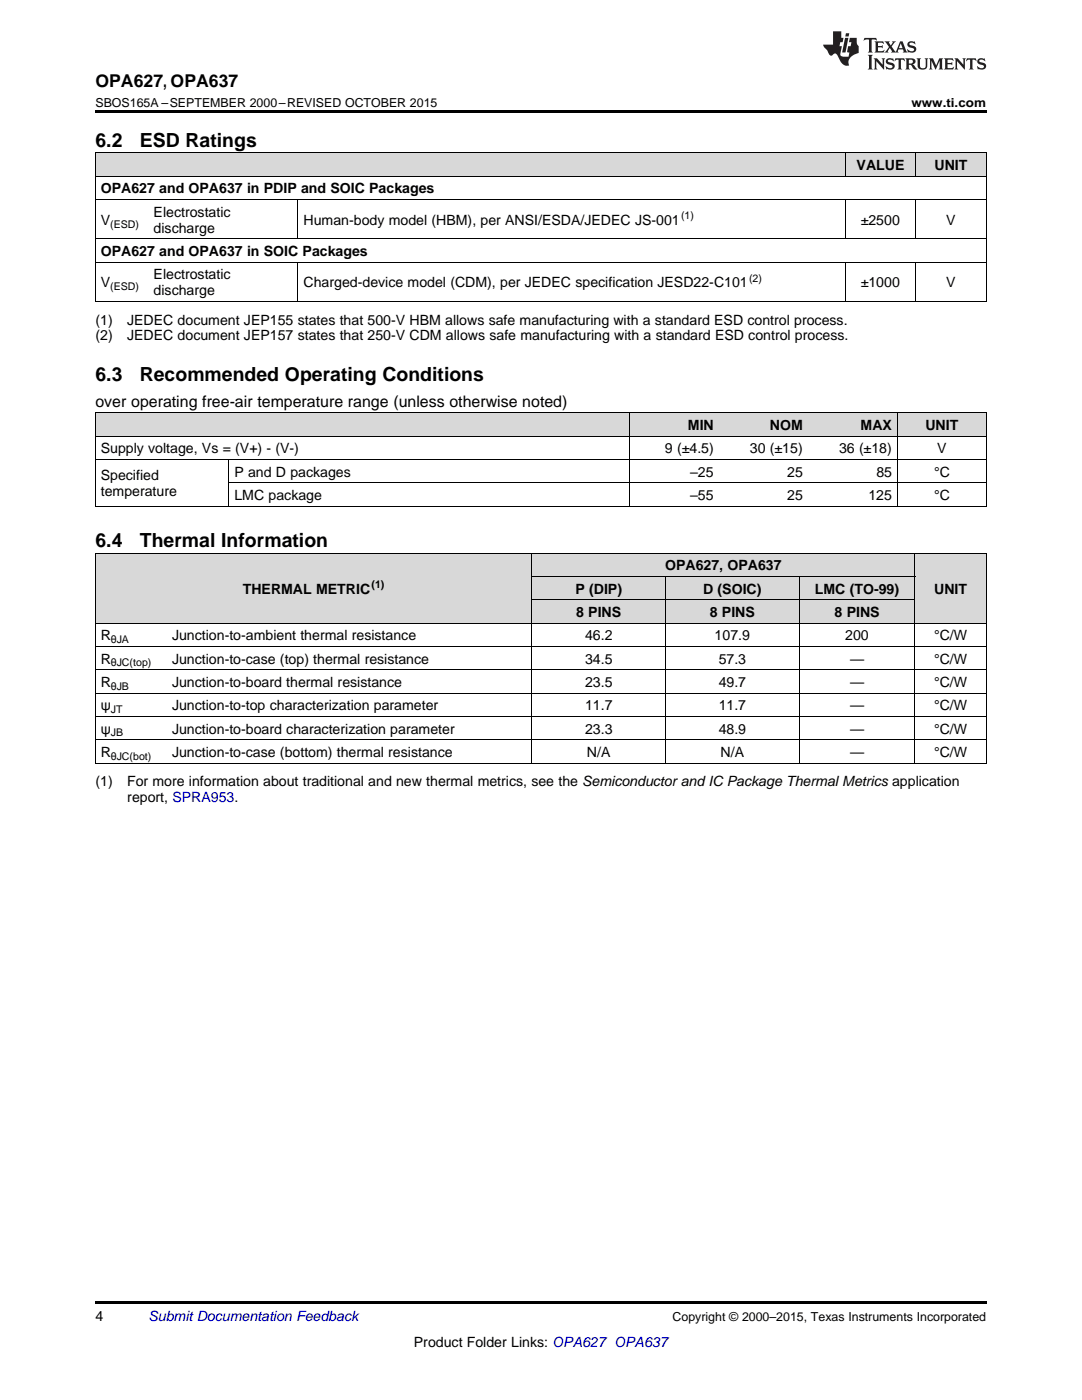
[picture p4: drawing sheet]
<svg xmlns="http://www.w3.org/2000/svg" width="216mm" height="279mm" viewBox="0 0 216 279" stroke-linecap="round" stroke-linejoin="round" font-family="sans-serif">
<defs><g id="words">
<g font-size="3.9">
<text x="19" y="29.3">6.2</text>
<text x="27.9" y="29.3">ESD Ratings</text>
<text x="19" y="76">6.3</text>
<text x="27.9" y="76">Recommended Operating Conditions</text>
<text x="19" y="109.1">6.4</text>
<text x="27.9" y="109.1">Thermal Information</text>
</g>
<text font-size="3.5" x="19" y="17.3">OPA627, OPA637</text>
<text font-size="3.2" x="19" y="81.2">over operating free-air temperature range (unless otherwise noted)</text>
<g font-size="2.8">
<text x="170.9" y="33.9">VALUE</text>
<text x="186.5" y="33.9">UNIT</text>
<text x="20.1" y="38.6">OPA627 and OPA637 in PDIP and SOIC Packages</text>
<text x="20.1" y="44.8">V</text>
<text x="30.7" y="43.3">Electrostatic</text>
<text x="30.7" y="46.4">discharge</text>
<text x="60.6" y="44.8">Human-body model (HBM), per ANSI/ESDA/JEDEC JS-001</text>
<text x="171.8" y="44.8">±2500</text>
<text x="188.8" y="44.8">V</text>
<text x="20.1" y="51.1">OPA627 and OPA637 in SOIC Packages</text>
<text x="20.1" y="57.3">V</text>
<text x="30.7" y="55.7">Electrostatic</text>
<text x="30.7" y="58.9">discharge</text>
<text x="60.6" y="57.3">Charged-device model (CDM), per JEDEC specification JESD22-C101</text>
<text x="171.8" y="57.3">±1000</text>
<text x="188.8" y="57.3">V</text>
<text x="19" y="64.8">(1)</text>
<text x="25.4" y="64.8">JEDEC document JEP155 states that 500-V HBM allows safe manufacturing with a standard ESD control process.</text>
<text x="19" y="67.9">(2)</text>
<text x="25.4" y="67.9">JEDEC document JEP157 states that 250-V CDM allows safe manufacturing with a standard ESD control process.</text>
<text x="137.3" y="85.8">MIN</text>
<text x="153.6" y="85.8">NOM</text>
<text x="171.7" y="85.8">MAX</text>
<text x="184.6" y="85.8">UNIT</text>
<text x="20.1" y="90.5">Supply voltage, Vs = (V+) - (V-)</text>
<text x="20.1" y="95.9">Specified</text>
<text x="46.8" y="95.1">P and D packages</text>
<text x="132.7" y="90.5">9 (±4.5)</text>
<text x="137.7" y="95.1">–25</text>
<text x="149.6" y="90.5">30 (±15)</text>
<text x="157.1" y="95.1">25</text>
<text x="167.4" y="90.5">36 (±18)</text>
<text x="174.9" y="95.1">85</text>
<text x="186.4" y="95.1">°C</text>
<text x="187" y="90.5">V</text>
<text x="20.1" y="99.1">temperature</text>
<text x="46.8" y="99.8">LMC package</text>
<text x="137.7" y="99.8">–55</text>
<text x="157.1" y="99.8">25</text>
<text x="173.3" y="99.8">125</text>
<text x="186.4" y="99.8">°C</text>
<text x="132.7" y="113.8">OPA627, OPA637</text>
<text x="48.4" y="118.5">THERMAL METRIC</text>
<text x="114.8" y="118.5">P (DIP)</text>
<text x="140.3" y="118.5">D (SOIC)</text>
<text x="162.6" y="118.5">LMC (TO-99)</text>
<text x="186.4" y="118.5">UNIT</text>
<text x="115" y="123.1">8 PINS</text>
<text x="141.6" y="123.1">8 PINS</text>
<text x="166.5" y="123.1">8 PINS</text>
<text x="20.1" y="127.8">R</text>
<text x="34.3" y="127.8">Junction-to-ambient thermal resistance</text>
<text x="116.7" y="127.8">46.2</text>
<text x="142.6" y="127.8">107.9</text>
<text x="168.7" y="127.8">200</text>
<text x="186.4" y="127.8">°C/W</text>
<text x="20.1" y="132.4">R</text>
<text x="20.1" y="137.1">R</text>
<text x="34.3" y="132.4">Junction-to-case (top) thermal resistance</text>
<text x="34.3" y="137.1">Junction-to-board thermal resistance</text>
<text x="116.7" y="132.4">34.5</text>
<text x="116.7" y="137.1">23.5</text>
<text x="143.4" y="132.4">57.3</text>
<text x="143.4" y="137.1">49.7</text>
<text x="169.6" y="132.4">—</text>
<text x="169.6" y="137.1">—</text>
<text x="186.4" y="132.4">°C/W</text>
<text x="186.4" y="137.1">°C/W</text>
<text x="20.1" y="141.7">ψ</text>
<text x="34.3" y="141.7">Junction-to-top characterization parameter</text>
<text x="116.7" y="141.7">11.7</text>
<text x="143.4" y="141.7">11.7</text>
<text x="169.6" y="141.7">—</text>
<text x="186.4" y="141.7">°C/W</text>
<text x="20.1" y="146.4">ψ</text>
<text x="34.3" y="146.4">Junction-to-board characterization parameter</text>
<text x="116.7" y="146.4">23.3</text>
<text x="143.4" y="146.4">48.9</text>
<text x="169.6" y="146.4">—</text>
<text x="186.4" y="146.4">°C/W</text>
<text x="20.1" y="151.1">R</text>
<text x="34.3" y="151.1">Junction-to-case (bottom) thermal resistance</text>
<text x="117.1" y="151.1">N/A</text>
<text x="143.8" y="151.1">N/A</text>
<text x="169.6" y="151.1">—</text>
<text x="186.4" y="151.1">°C/W</text>
<text x="19" y="156.9">(1)</text>
<text x="25.4" y="156.9">For more information about traditional and new thermal metrics, see the Semiconductor and IC Package Thermal Metrics application</text>
<text x="25.4" y="160.1">report, SPRA953.</text>
<text x="19" y="263.6">4</text>
<text x="82.6" y="268.9">Product Folder Links: OPA627 OPA637</text>
</g>
<text font-size="2.8" fill="#0000c8" x="29.6" y="263.6">Submit Documentation Feedback</text>
<g font-size="2.5">
<text x="19" y="21.4">SBOS165A –SEPTEMBER 2000–REVISED OCTOBER 2015</text>
<text x="181.9" y="21.4">www.ti.com</text>
<text x="134.2" y="263.6">Copyright © 2000–2015, Texas Instruments Incorporated</text>
</g>
<g font-size="2.1">
<text x="22" y="45.4">(ESD)</text>
<text x="135.9" y="43.7">(1)</text>
<text x="22" y="57.9">(ESD)</text>
<text x="149.5" y="56.2">(2)</text>
<text x="74.1" y="117.3">(1)</text>
<text x="22.1" y="128.3">θJA</text>
<text x="22.1" y="133">θJC(top)</text>
<text x="22.1" y="137.7">θJB</text>
<text x="22.1" y="142.3">JT</text>
<text x="22.1" y="147">JB</text>
<text x="22.1" y="151.6">θJC(bot)</text>
</g>
</g></defs>
<g fill="#d8d8d8">
<path d="M19 110.4h14.3v14h-14.3z"/>
<path d="M33.3 110.4h72.9v14h-72.9z"/>
<path d="M106.2 119.7h26.6v4.7h-26.6z"/>
<path d="M132.8 119.7h26.7v4.7h-26.7z"/>
<path d="M159.5 119.7h23.1v4.7h-23.1z"/>
<path d="M182.6 110.4h14.2v14h-14.2z"/>
<path d="M106.2 115.1h26.6v4.6h-26.6z"/>
<path d="M132.8 115.1h26.7v4.6h-26.7z"/>
<path d="M159.5 115.1h23.1v4.6h-23.1z"/>
<path d="M106.2 110.4h26.6v4.7h-26.6z"/>
<path d="M132.8 110.4h26.7v4.7h-26.7z"/>
<path d="M159.5 110.4h23.1v4.7h-23.1z"/>
<path d="M19 82.4h26.7v4.7h-26.7z"/>
<path d="M45.7 82.4h80v4.7h-80z"/>
<path d="M125.7 82.4h17.8v4.7h-17.8z"/>
<path d="M143.5 82.4h17.8v4.7h-17.8z"/>
<path d="M161.3 82.4h17.8v4.7h-17.8z"/>
<path d="M179.1 82.4h17.7v4.7h-17.7z"/>
<path d="M19 30.6h10.6v4.6h-10.6z"/>
<path d="M29.6 30.6h29.9v4.6h-29.9z"/>
<path d="M59.5 30.6h74v4.6h-74z"/>
<path d="M133.5 30.6h35.2v4.6h-35.2z"/>
<path d="M168.7 30.6h14v4.6h-14z"/>
<path d="M182.7 30.6h14.1v4.6h-14.1z"/>
</g>
<g fill="#000">
<path d="M19 22h177.8v.5h-177.8zM19 60.1l.2 .1zM59.4 60.1l.1 .1zM133.3 60.1l.2 .1zM168.6 60.1l.1 .1zM182.6 60.1l.1 .1zM196.7 60.1l.1 .1zM19 101l.2 .1zM125.6 101l.1 .1zM179 101l.1 .1zM196.7 101l.1 .1zM19 152.3h.2z"/>
<path d="M106 152.3h.2zM132.7 152.3h.1zM159.4 152.3h.1zM182.5 152.3h.1zM196.7 152.3h.1zM19 259.7h177.8v.5h-177.8z"/>
</g>
<g fill="none" stroke="#000" stroke-width=".2">
<path d="M19 39.8h177.8M19 35.2h177.8M19 30.5h177.8M19.1 30.5v29.7M59.5 39.8v7.9M168.6 30.5v4.7M168.6 39.8v7.9M182.7 30.5v4.7M182.7 39.8v7.9M196.8 30.5v29.7M19 52.3h177.8M19 47.6h177.8"/>
<path d="M59.5 52.3v7.9M168.6 52.3v7.9M182.7 52.3v7.9M19 60.1h177.8M19 91.7h177.8M19 87h177.8M19 82.4h177.8M19.1 82.4v18.7M45.7 91.7v9.4M45.7 96.4h151.1M125.7 82.4v18.7M179 82.4v18.7"/>
<path d="M196.8 82.4v18.7M19 110.4h177.8M19 101h177.8M19.1 110.4v41.9M106.1 110.4v41.9M106.2 119.7h76.4M106.2 115h76.4M132.8 115v37.3M159.4 115v37.3M182.5 110.4v41.9M196.8 110.4v41.9M19 138.3h177.8"/>
<path d="M19 133.6h177.8M19 129h177.8M19 124.3h177.8M19 152.3h177.8M19 147.6h177.8M19 143h177.8"/>
</g>
<g fill="#231f20">
<path d="M172.5 7.6l-.1 .5 .4-.2h.6v.1v2.1l-.2 .4h.9l-.2-.4v-2.1l.1-.1h.5l.5 .2-.2-.5zM174.5 8.3l.2 .3v1.5l-.2 .4h1.8l.2-.6a1.04 1.04 0 0 1-1.3 .2v-.7h.6l.3 .2v-.6l-.3 .2h-.6v-.6l.8-.1 .4 .3-.2-.5zM176.5 8.3l.9 1.1-.9 1.1h.8l-.2-.2 .4-.7 .5 .7-.2 .2h1.5l-.2-.2 .2-.4h.9l.1 .4-.2 .2h1l-.3-.3-.7-1.9h-.5l-.9 2-.8-1 .9-1h-.8l.1 .3-.4 .5-.3-.6 .1-.2zM179.7 8.6l.4 1h-.7zM181.3 8.4a.63 .63 0 0 0-.2 .7 .63 .63 0 0 0 .6 .4l.6 .2 .1 .2a.75 .75 0 0 1-.7 .4 .75 .75 0 0 1-.6-.5l.1 .7 .1-.1a1.11 1.11 0 0 0 1.5-.6 1.13 1.13 0 0 0-1.2-.8l-.1-.4a1.04 1.04 0 0 1 1.2 .2l-.2-.5-.2 .1-.4-.2zM173.2 10.9l.2 .4v2.2l-.2 .4h1l-.3-.4v-2.2l.3-.4zM174.3 11.6l.3 .4v1.5l-.3 .4h.8l-.2-.4v-1.3l1.5 1.7v-1.9l.2-.4h-.7l.2 .4v.9l-1.1-1.3zM177 11.8a.62 .62 0 0 0-.2 .7 .62 .62 0 0 0 .6 .4l.6 .1 .1 .3a.76 .76 0 0 1-.7 .3 .76 .76 0 0 1-.7-.4l.2 .7 .1-.1a1.11 1.11 0 0 0 1.5-.6 1.13 1.13 0 0 0-1.2-.8l-.1-.4a1.04 1.04 0 0 1 1.2 .2l-.2-.6-.2 .1-.5-.1zM178.7 11.6l-.2 .6a.61 .61 0 0 1 .8-.3v1.6l-.2 .4h.9l-.2-.4v-1.6a.63 .63 0 0 1 .7 .3l-.1-.6zM180.6 11.6l.3 .4v1.5l-.3 .4h1l-.2-.2-.1-.8 .6 .2a.76 .76 0 0 0 1.2 .7l-1-1a.58 .58 0 0 0 .6-.5 .58 .58 0 0 0-.5-.6zM181.4 11.9h.1a.45 .45 0 0 1 .5 .1 .45 .45 0 0 1 .1 .5l-.8 .2zM182.9 11.6l.2 .2a2.17 2.17 0 0 0 .3 1.9 .99 .99 0 0 0 1.6-.6v-1.1l.2-.4h-.7l.2 .2a1.92 1.92 0 0 1-.2 1.8 .6 .6 0 0 1-.9-.5v-1.1l.2-.4zM185.4 11.6l.2 .4v1.5l-.2 .4h.7l-.2-.4v-1.4l.8 1.8 .8-1.8v1.4l-.2 .4h.9l-.2-.4v-1.5l.2-.4h-.8l-.6 1.5-.6-1.5zM188.4 11.6l.2 .4v1.5l-.2 .4h1.8l.1-.6a1.04 1.04 0 0 1-1.2 .1v-.6h.5l.4 .2v-.6l-.4 .2h-.5v-.7h.8l.3 .3-.1-.6zM190.5 11.6l.2 .4v1.5l-.2 .4h.7l-.2-.4v-1.3l1.5 1.7v-1.9l.2-.4h-.7l.2 .4v.9l-1.1-1.3zM192.9 11.6l-.1 .6a.61 .61 0 0 1 .7-.3l.1 1.6-.3 .4h1l-.3-.4 .1-1.6a.63 .63 0 0 1 .7 .3l-.1-.6zM195.2 11.8a.62 .62 0 0 0-.2 .7 .62 .62 0 0 0 .6 .4l.6 .1 .1 .3a.76 .76 0 0 1-.7 .3 .76 .76 0 0 1-.6-.4l.1 .7 .1-.1a1.11 1.11 0 0 0 1.6-.6 1.13 1.13 0 0 0-1.3-.8l-.1-.4a1.04 1.04 0 0 1 1.2 .2l-.1-.6-.2 .1-.5-.1z"/>
<path d="M166.2 6.3v2.6h-1.9v.4l.8 .9a.91 .91 0 0 0 1 .8 .56 .56 0 0 1 .5-.3 .56 .56 0 0 1 .5 .3l.4 .8a1.53 1.53 0 0 0 1.9 1.2 1.54 1.54 0 0 1 1-2.1l.9-.3v-1.4a1.52 1.52 0 0 1-.4-1.6h-1.3l-.2 .8h.5l-.2 .8h-.5l-.1 1v.2l.4 .1-.2 .8a1.93 1.93 0 0 1-1.6-.3l.3-1.8h-.5l.2-.8h.4l.2-.8h-.4v-1.3zM168.6 7.6l-.6 2.9h.7l.6-2.9zM168.8 6.6l-.1 .7h.6l.2-.7z"/>
</g>
<use href="#words"/>
</svg>
